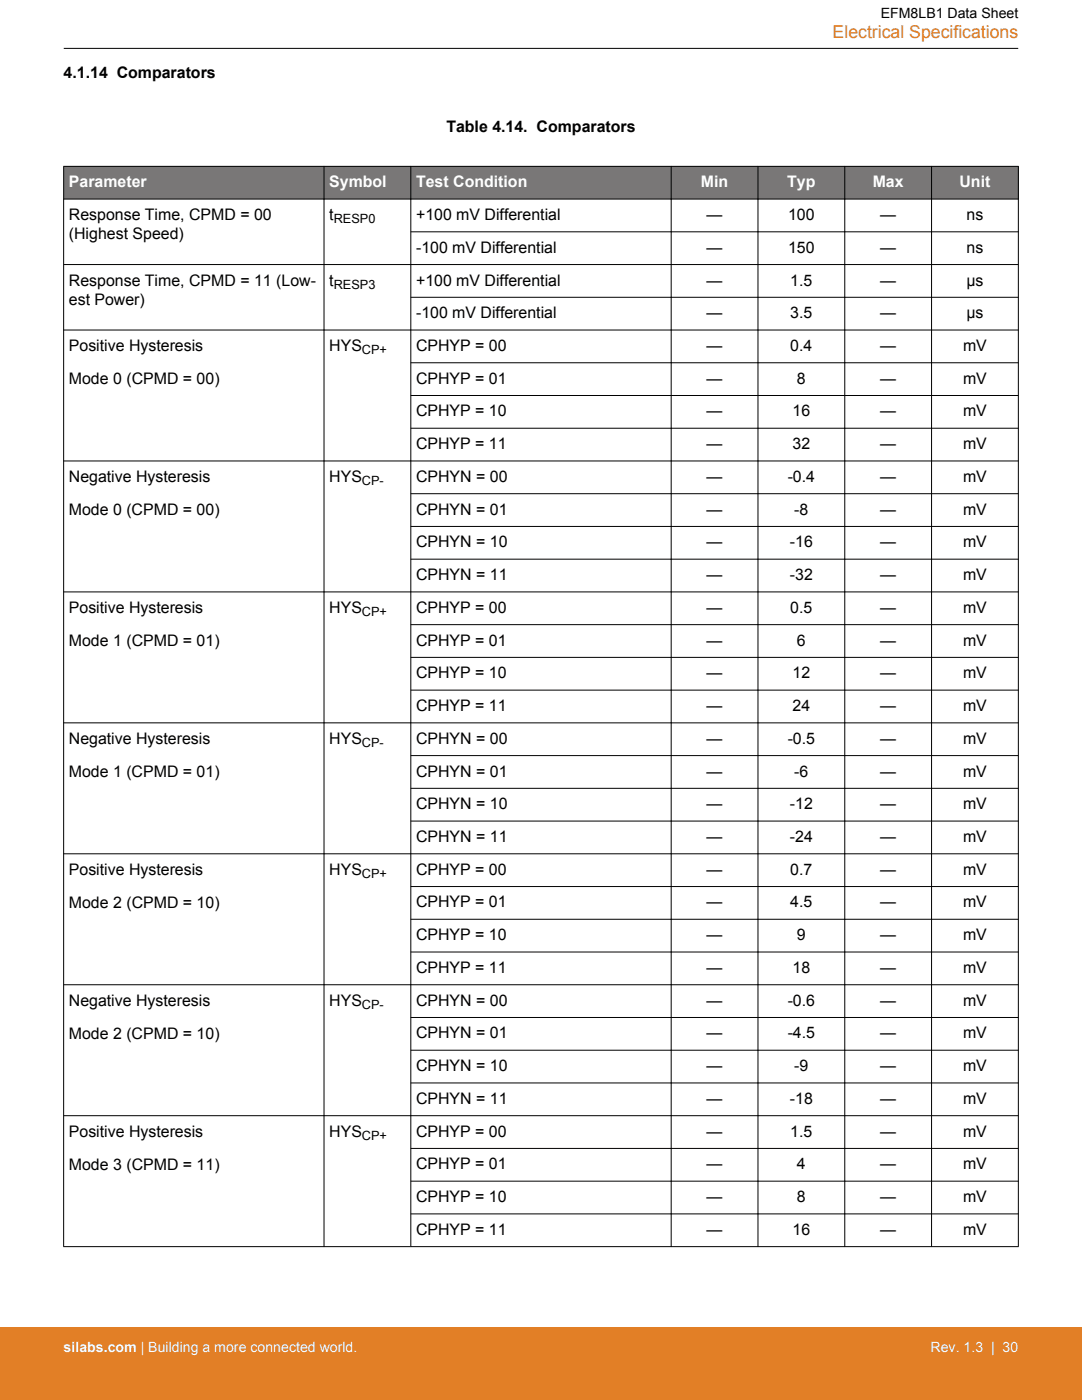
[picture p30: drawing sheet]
<svg xmlns="http://www.w3.org/2000/svg" width="216mm" height="279mm" viewBox="0 0 216 279" stroke-linecap="round" stroke-linejoin="round" font-family="sans-serif">
<defs><g id="words">
<text font-size="3.5" fill="#e27f26" x="166.1" y="7.5">Electrical Specifications</text>
<g font-size="3.2">
<text x="12.7" y="15.5">4.1.14 Comparators</text>
<text x="89.1" y="26.4">Table 4.14. Comparators</text>
<text x="13.7" y="43.9">Response Time, CPMD = 00</text>
<text x="13.7" y="47.7">(Highest Speed)</text>
<text x="65.7" y="43.9">t</text>
<text x="83" y="43.9">+100 mV Differential</text>
<text x="141" y="43.9">—</text>
<text x="157.3" y="43.9">100</text>
<text x="175.6" y="43.9">—</text>
<text x="192.9" y="43.9">ns</text>
<text x="83" y="50.4">-100 mV Differential</text>
<text x="141" y="50.4">—</text>
<text x="157.3" y="50.4">150</text>
<text x="175.6" y="50.4">—</text>
<text x="192.9" y="50.4">ns</text>
<text x="13.7" y="57">Response Time, CPMD = 11 (Low-</text>
<text x="65.7" y="57">t</text>
<text x="83" y="57">+100 mV Differential</text>
<text x="141" y="57">—</text>
<text x="157.7" y="57">1.5</text>
<text x="175.6" y="57">—</text>
<text x="192.8" y="57">μs</text>
<text x="13.7" y="60.8">est Power)</text>
<text x="83" y="63.5">-100 mV Differential</text>
<text x="141" y="63.5">—</text>
<text x="157.7" y="63.5">3.5</text>
<text x="175.6" y="63.5">—</text>
<text x="192.8" y="63.5">μs</text>
<text x="13.7" y="70">Positive Hysteresis</text>
<text x="65.7" y="70">HYS</text>
<text x="83" y="70">CPHYP = 00</text>
<text x="141" y="70">—</text>
<text x="157.7" y="70">0.4</text>
<text x="175.6" y="70">—</text>
<text x="192.2" y="70">mV</text>
<text x="13.7" y="76.7">Mode 0 (CPMD = 00)</text>
<text x="83" y="76.6">CPHYP = 01</text>
<text x="141" y="76.6">—</text>
<text x="159" y="76.6">8</text>
<text x="175.6" y="76.6">—</text>
<text x="192.2" y="76.6">mV</text>
<text x="83" y="83.1">CPHYP = 10</text>
<text x="141" y="83.1">—</text>
<text x="158.1" y="83.1">16</text>
<text x="175.6" y="83.1">—</text>
<text x="192.2" y="83.1">mV</text>
<text x="83" y="89.6">CPHYP = 11</text>
<text x="141" y="89.6">—</text>
<text x="158.1" y="89.6">32</text>
<text x="175.6" y="89.6">—</text>
<text x="192.2" y="89.6">mV</text>
<text x="13.7" y="96.2">Negative Hysteresis</text>
<text x="65.7" y="96.2">HYS</text>
<text x="83" y="96.2">CPHYN = 00</text>
<text x="141" y="96.2">—</text>
<text x="157.2" y="96.2">-0.4</text>
<text x="175.6" y="96.2">—</text>
<text x="192.2" y="96.2">mV</text>
<text x="13.7" y="102.8">Mode 0 (CPMD = 00)</text>
<text x="83" y="102.7">CPHYN = 01</text>
<text x="141" y="102.7">—</text>
<text x="158.5" y="102.7">-8</text>
<text x="175.6" y="102.7">—</text>
<text x="192.2" y="102.7">mV</text>
<text x="83" y="109.2">CPHYN = 10</text>
<text x="141" y="109.2">—</text>
<text x="157.6" y="109.2">-16</text>
<text x="175.6" y="109.2">—</text>
<text x="192.2" y="109.2">mV</text>
<text x="83" y="115.8">CPHYN = 11</text>
<text x="141" y="115.8">—</text>
<text x="157.6" y="115.8">-32</text>
<text x="175.6" y="115.8">—</text>
<text x="192.2" y="115.8">mV</text>
<text x="13.7" y="122.3">Positive Hysteresis</text>
<text x="65.7" y="122.3">HYS</text>
<text x="83" y="122.3">CPHYP = 00</text>
<text x="141" y="122.3">—</text>
<text x="157.7" y="122.3">0.5</text>
<text x="175.6" y="122.3">—</text>
<text x="192.2" y="122.3">mV</text>
<text x="13.7" y="128.9">Mode 1 (CPMD = 01)</text>
<text x="83" y="128.8">CPHYP = 01</text>
<text x="141" y="128.8">—</text>
<text x="159" y="128.8">6</text>
<text x="175.6" y="128.8">—</text>
<text x="192.2" y="128.8">mV</text>
<text x="83" y="135.4">CPHYP = 10</text>
<text x="141" y="135.4">—</text>
<text x="158.1" y="135.4">12</text>
<text x="175.6" y="135.4">—</text>
<text x="192.2" y="135.4">mV</text>
<text x="83" y="141.9">CPHYP = 11</text>
<text x="141" y="141.9">—</text>
<text x="158.1" y="141.9">24</text>
<text x="175.6" y="141.9">—</text>
<text x="192.2" y="141.9">mV</text>
<text x="13.7" y="148.4">Negative Hysteresis</text>
<text x="65.7" y="148.4">HYS</text>
<text x="83" y="148.4">CPHYN = 00</text>
<text x="141" y="148.4">—</text>
<text x="157.2" y="148.4">-0.5</text>
<text x="175.6" y="148.4">—</text>
<text x="192.2" y="148.4">mV</text>
<text x="13.7" y="155.1">Mode 1 (CPMD = 01)</text>
<text x="83" y="155">CPHYN = 01</text>
<text x="141" y="155">—</text>
<text x="158.5" y="155">-6</text>
<text x="175.6" y="155">—</text>
<text x="192.2" y="155">mV</text>
<text x="83" y="161.5">CPHYN = 10</text>
<text x="141" y="161.5">—</text>
<text x="157.6" y="161.5">-12</text>
<text x="175.6" y="161.5">—</text>
<text x="192.2" y="161.5">mV</text>
<text x="83" y="168">CPHYN = 11</text>
<text x="141" y="168">—</text>
<text x="157.6" y="168">-24</text>
<text x="175.6" y="168">—</text>
<text x="192.2" y="168">mV</text>
<text x="13.7" y="174.6">Positive Hysteresis</text>
<text x="65.7" y="174.6">HYS</text>
<text x="83" y="174.6">CPHYP = 00</text>
<text x="141" y="174.6">—</text>
<text x="157.7" y="174.6">0.7</text>
<text x="175.6" y="174.6">—</text>
<text x="192.2" y="174.6">mV</text>
<text x="13.7" y="181.2">Mode 2 (CPMD = 10)</text>
<text x="83" y="181.1">CPHYP = 01</text>
<text x="141" y="181.1">—</text>
<text x="157.7" y="181.1">4.5</text>
<text x="175.6" y="181.1">—</text>
<text x="192.2" y="181.1">mV</text>
<text x="83" y="187.6">CPHYP = 10</text>
<text x="141" y="187.6">—</text>
<text x="159" y="187.6">9</text>
<text x="175.6" y="187.6">—</text>
<text x="192.2" y="187.6">mV</text>
<text x="83" y="194.2">CPHYP = 11</text>
<text x="141" y="194.2">—</text>
<text x="158.1" y="194.2">18</text>
<text x="175.6" y="194.2">—</text>
<text x="192.2" y="194.2">mV</text>
<text x="13.7" y="200.7">Negative Hysteresis</text>
<text x="65.7" y="200.7">HYS</text>
<text x="83" y="200.7">CPHYN = 00</text>
<text x="141" y="200.7">—</text>
<text x="157.2" y="200.7">-0.6</text>
<text x="175.6" y="200.7">—</text>
<text x="192.2" y="200.7">mV</text>
<text x="13.7" y="207.3">Mode 2 (CPMD = 10)</text>
<text x="83" y="207.2">CPHYN = 01</text>
<text x="141" y="207.2">—</text>
<text x="157.2" y="207.2">-4.5</text>
<text x="175.6" y="207.2">—</text>
<text x="192.2" y="207.2">mV</text>
<text x="83" y="213.8">CPHYN = 10</text>
<text x="141" y="213.8">—</text>
<text x="158.5" y="213.8">-9</text>
<text x="175.6" y="213.8">—</text>
<text x="192.2" y="213.8">mV</text>
<text x="83" y="220.3">CPHYN = 11</text>
<text x="141" y="220.3">—</text>
<text x="157.6" y="220.3">-18</text>
<text x="175.6" y="220.3">—</text>
<text x="192.2" y="220.3">mV</text>
<text x="13.7" y="226.8">Positive Hysteresis</text>
<text x="65.7" y="226.8">HYS</text>
<text x="83" y="226.8">CPHYP = 00</text>
<text x="141" y="226.8">—</text>
<text x="157.7" y="226.8">1.5</text>
<text x="175.6" y="226.8">—</text>
<text x="192.2" y="226.8">mV</text>
<text x="13.7" y="233.5">Mode 3 (CPMD = 11)</text>
<text x="83" y="233.4">CPHYP = 01</text>
<text x="141" y="233.4">—</text>
<text x="159" y="233.4">4</text>
<text x="175.6" y="233.4">—</text>
<text x="192.2" y="233.4">mV</text>
<text x="83" y="239.9">CPHYP = 10</text>
<text x="141" y="239.9">—</text>
<text x="159" y="239.9">8</text>
<text x="175.6" y="239.9">—</text>
<text x="192.2" y="239.9">mV</text>
<text x="83" y="246.4">CPHYP = 11</text>
<text x="141" y="246.4">—</text>
<text x="158.1" y="246.4">16</text>
<text x="175.6" y="246.4">—</text>
<text x="192.2" y="246.4">mV</text>
</g>
<g font-size="3.2" fill="#fff">
<text x="13.7" y="37.4">Parameter</text>
<text x="65.7" y="37.4">Symbol</text>
<text x="83" y="37.4">Test Condition</text>
<text x="139.9" y="37.4">Min</text>
<text x="157.1" y="37.4">Typ</text>
<text x="174.1" y="37.4">Max</text>
<text x="191.5" y="37.4">Unit</text>
</g>
<text font-size="2.8" x="175.7" y="3.5">EFM8LB1 Data Sheet</text>
<g font-size="2.8" fill="#fff">
<text x="12.7" y="269.9">silabs.com | Building a more connected world.</text>
<text x="185.7" y="269.9">Rev. 1.3 | 30</text>
</g>
<g font-size="2.5">
<text x="66.6" y="44.5">RESP0</text>
<text x="66.6" y="57.6">RESP3</text>
<text x="72.2" y="70.7">CP+</text>
<text x="72.2" y="96.8">CP-</text>
<text x="72.2" y="122.9">CP+</text>
<text x="72.2" y="149.1">CP-</text>
<text x="72.2" y="175.2">CP+</text>
<text x="72.2" y="201.3">CP-</text>
<text x="72.2" y="227.5">CP+</text>
</g>
</g></defs>
<g fill="#797777">
<path d="M12.7 33.2h190.5v6.5h-190.5z" fill-rule="evenodd"/>
<path d="M12.7 33.2h190.5v6.5h-190.5z" fill-rule="evenodd"/>
</g>
<g fill="none" stroke="#000" stroke-width=".2">
<path d="M12.7 9.7h190.5M12.7 33.2h190.5M12.7 39.7h190.5M12.7 33.2v215.6M64.7 33.2v215.6M82 33.2v215.6M133.9 33.2v215.6M151.2 33.2v215.6M168.6 33.2v215.6M185.9 33.2v215.6M203.2 33.2v215.6M81.9 46.3h121.3"/>
<path d="M81.9 59.3h121.3M203.2 52.8h-190.5M81.9 72.4h121.3M81.9 78.9h121.3M203.2 65.9h-190.5M81.9 85.5h121.3M81.9 98.5h121.3M203.2 92h-190.5M81.9 105.1h121.3M81.9 111.6h121.3M203.2 118.1h-190.5M81.9 124.7h121.3"/>
<path d="M81.9 131.2h121.3M81.9 137.7h121.3M12.7 144.3h190.5M81.9 150.8h121.3M81.9 157.3h121.3M81.9 163.9h121.3M81.9 176.9h121.3M203.2 170.4h-190.5M81.9 183.5h121.3M81.9 190h121.3M203.2 196.5h-190.5M81.9 203.1h121.3"/>
<path d="M81.9 209.6h121.3M81.9 216.1h121.3M81.9 229.2h121.3M81.9 235.7h121.3M203.2 222.7h-190.5M81.9 242.3h121.3M203.2 248.8h-190.5"/>
</g>
<path d="M0 264.9h215.9v14.5h-215.9z" fill="#e27f26"/>
<use href="#words"/>
</svg>
